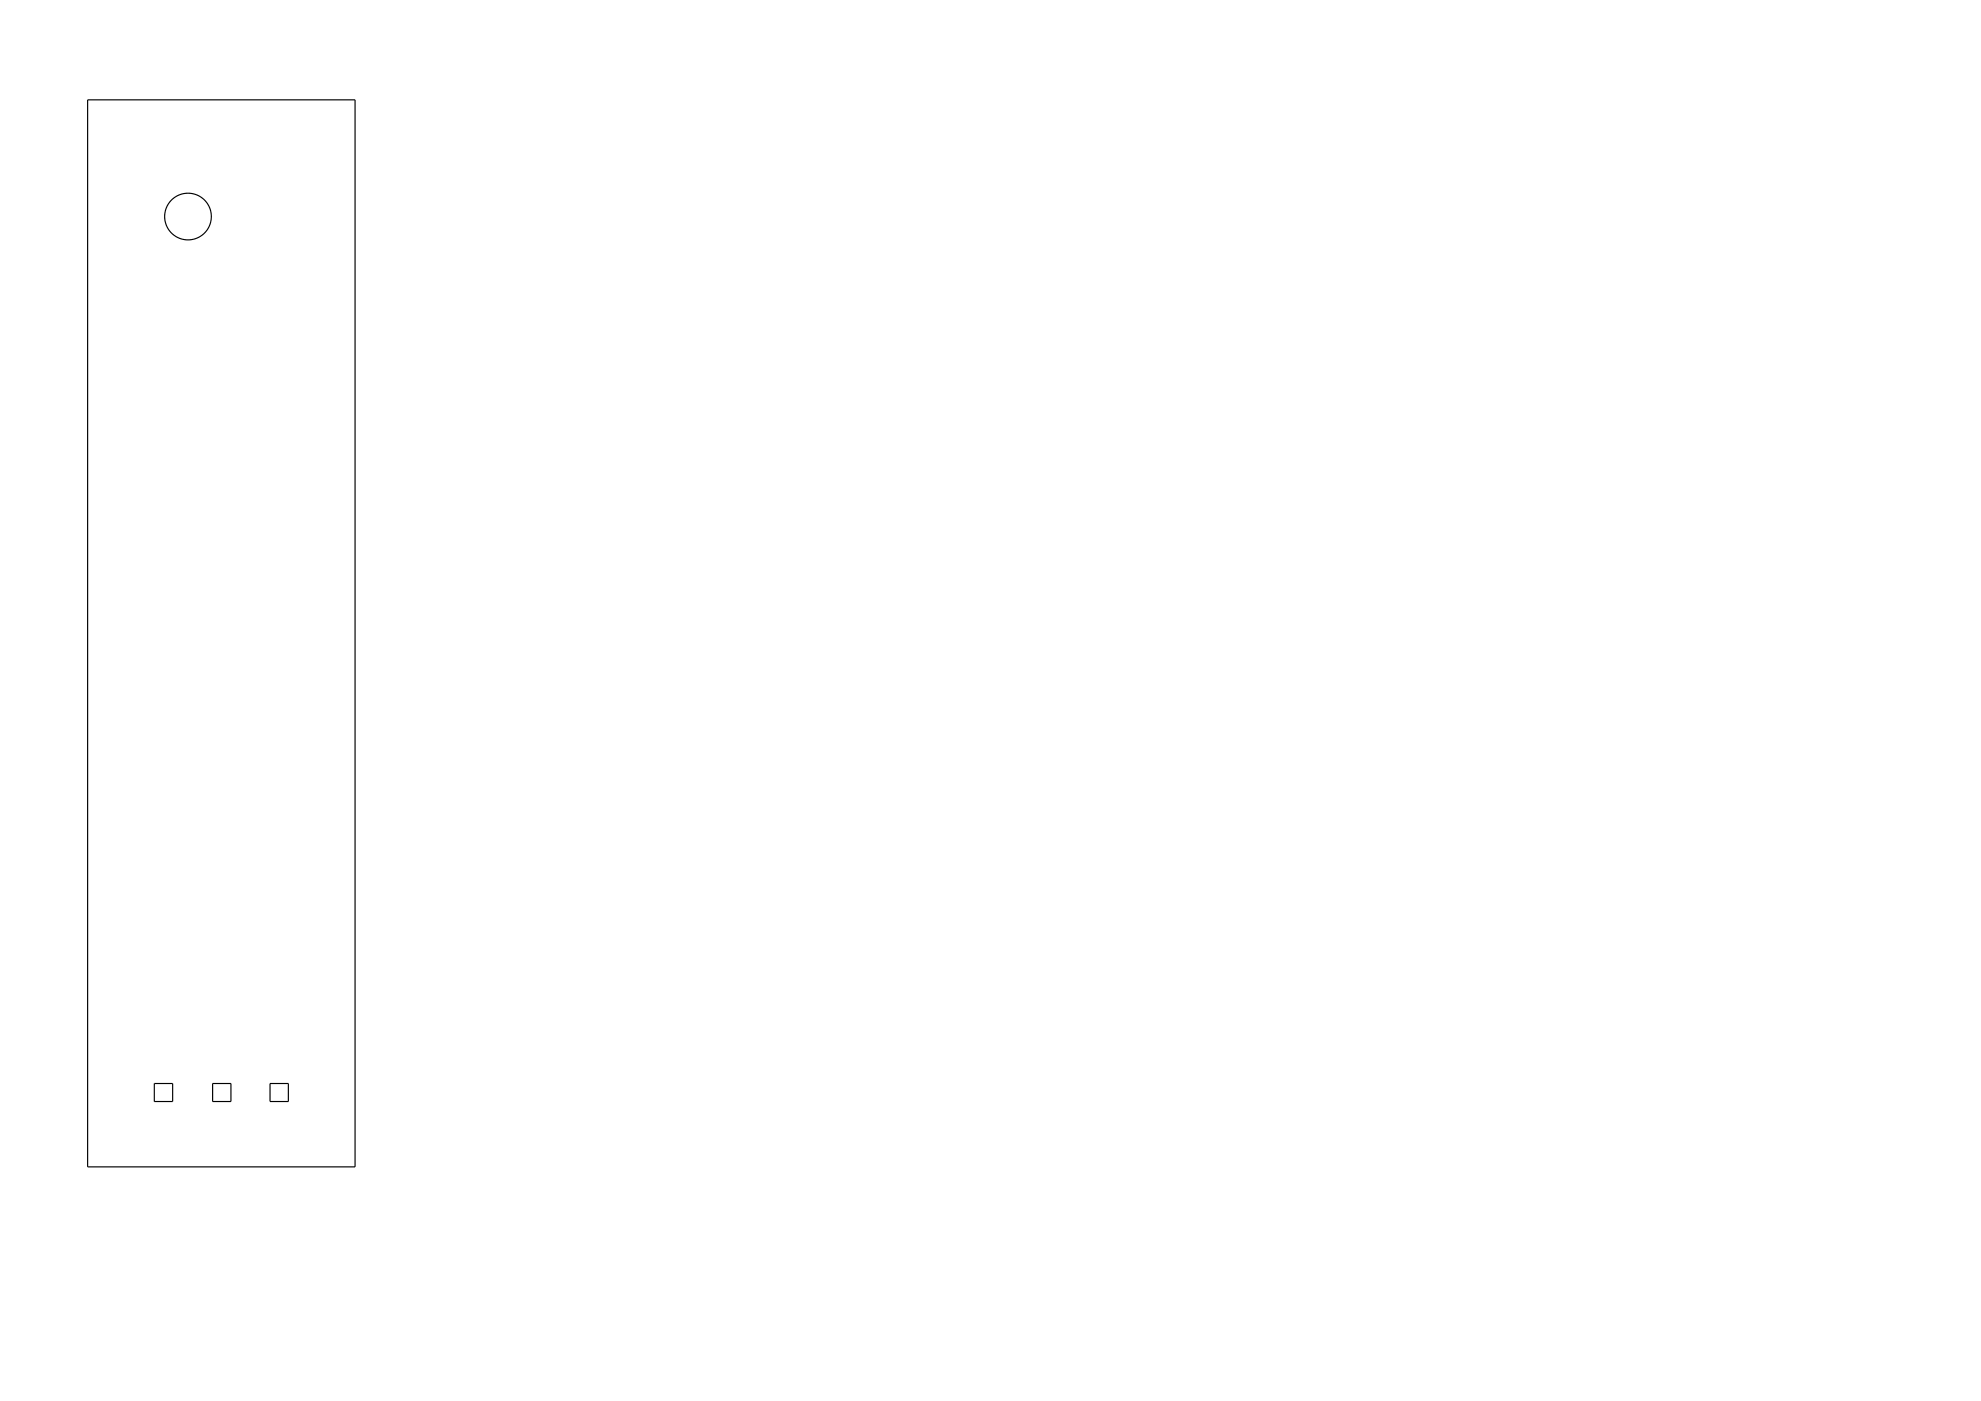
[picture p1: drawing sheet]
<svg xmlns="http://www.w3.org/2000/svg" width="594mm" height="420mm" viewBox="0 0 594 420" stroke-linecap="round" stroke-linejoin="round" font-family="sans-serif">
<g fill="none" stroke="#000" stroke-width=".35">
<path d="M26.3 29.9h80.2v320h-80.2zM46.3 324.9h5.5v5.4h-5.5zM63.8 324.9h5.5v5.4h-5.5zM81 324.9h5.5v5.4h-5.5z"/>
<circle cx="56.4" cy="64.9" r="7"/>
</g>
</svg>
